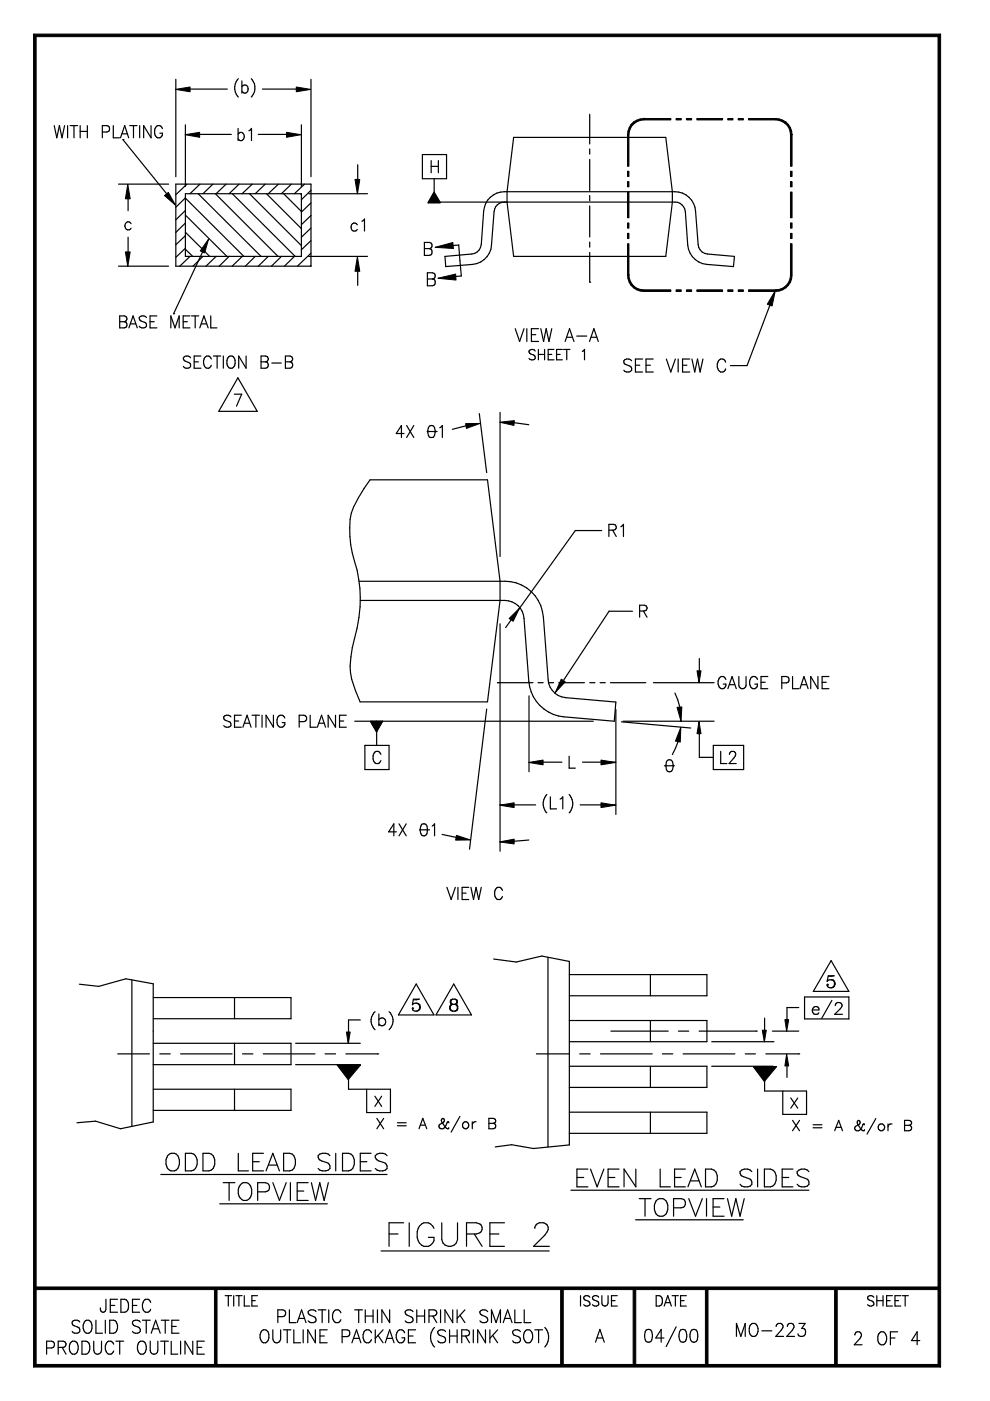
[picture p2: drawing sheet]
<svg xmlns="http://www.w3.org/2000/svg" width="210mm" height="297mm" viewBox="0 0 210 297" stroke-linecap="round" stroke-linejoin="round" font-family="sans-serif">
<g fill="none" stroke="#000" stroke-width=".25">
<path d="M37.3 16.8v20.7M40.4 18.9h7.8M50.5 16.7a2.84 2.84 0 0 0 0 3.9M51.3 17.2v2.5M51.3 18.4a.73 .73 0 0 1 .9-.3 .73 .73 0 0 1 .4 .9 .69 .69 0 0 1-.5 .7 .69 .69 0 0 1-.8-.3M53.3 16.7a2.84 2.84 0 0 1 0 3.9M55.6 18.9h7.3M65.9 16.8v20.7M11.5 26.6l.5 2.6 .6-2.6 .5 2.6 .6-2.6M14.3 26.6v2.6M14.9 26.6h1.5M15.7 26.6v2.6"/>
<path d="M17 26.6v2.6M17 27.9h1.5M18.5 26.6v2.6M21.7 28l1.3-.1a.71 .71 0 0 0 .2-.8 .71 .71 0 0 0-.5-.5h-1v2.6M24 26.6v2.6h1.3M25.1 39h10.7M25.5 29.2l.9-2.6 .9 2.6M25.9 28.4h1M26.1 29.6h.1M26.1 29.6l9.2 11.5M27.5 26.6h1.6M28.3 26.6v2.6"/>
<path d="M29.6 26.6v2.6M32 26.6v2.6l-1.5-2.6v2.6M34.4 27.3a.8 .8 0 0 0-1.2-.5 1.63 1.63 0 0 0 .2 2.4 .83 .83 0 0 0 1-1h-.5M37.3 39h28.6v17.4h-28.6zM39.3 26.5v13M39.6 39l-2.3 2.3M42.4 28.5h6.6M42.4 39l-2.1 2.1M45.1 39l-2.1 2.1M47.9 39l-2.1 2.1M50.5 28.5a.64 .64 0 0 1 .6-.4 .64 .64 0 0 1 .6 .4 .77 .77 0 0 1-.1 1.1 .77 .77 0 0 1-1.1-.2M50.5 27.2v2.6"/>
<path d="M50.7 39l-2.1 2.1M52.8 27.7l.5-.5v2.6M53.5 39l-2.2 2.1M54.8 28.5h6M56.2 39l-2.1 2.1M59 39l-2.1 2.1M61.8 39l-2.1 2.1M63.9 26.5v13M64.6 39l-2.2 2.1M75.8 34.9v3.1M89.6 32.8h5.1v5.1h-5.1zM91.4 34v2.6"/>
<path d="M91.4 35.3h1.5M92.1 37.9v5.1M92.9 34v2.6M108.9 29.1h32.3l1.4 11.5v2.2l-1.4 11.6h-32.3l-1.4-11.6v-2.2zM125 24.2v6.3M125 31.6v1.1M125 33.8v6.6M136.5 25.1v.3M167.7 28.5h.3M25.1 56.4h10.7M27.2 42.1v2.6M27.2 50.3v3"/>
<path d="M27.8 47.4a.77 .77 0 0 0-1.1-.1 .77 .77 0 0 0-.1 1.1 .67 .67 0 0 0 1.2 0M37.3 43.9l2-1.9 12.4 12.4M39.3 41.1h24.6v13.3h-24.6zM39.3 44.6l-2 2M39.3 47.3l-2 2M39.3 50l-2 1.9M39.3 52.6l-2 2M39.3 45.6l8.8 8.8M39.3 49.2l5.2 5.2M39.3 52.8l1.6 1.6M40.3 54.4l-2.2 2M42 41.1l13.4 13.3"/>
<path d="M43 53.3l-6.2 13.2M43 54.4l-2.1 2M45.7 41.1l13.2 13.3M45.8 54.4l-2.1 2M48.6 54.4l-2.1 2M49.3 41.1l13.3 13.3M51.4 54.4l-2.2 2M52.9 41.1l11 11M54.1 54.4l-2.1 2M56.5 41.1l7.4 7.4M56.9 54.4l-2.1 2M59.7 54.4l-2.1 2"/>
<path d="M60.1 41.1l3.8 3.7M62.4 54.4l-2.1 2M63.7 41.1l.2 .1M65.4 54.4h12.5M65.4 41.1h12.5M65.9 40.4l-2 1.9M65.9 43l-2 2M65.9 45.7l-2 1.9M65.9 48.4l-2 1.9M65.9 51l-2 2M65.9 53.7l-2.8 2.7M65.9 56.3l-.1 .1"/>
<path d="M75.8 47.7a.72 .72 0 0 0-1-.4 .72 .72 0 0 0-.4 1 .7 .7 0 0 0 .5 .7 .7 .7 0 0 0 .9-.4M75.8 57.5v3M76.7 46.9l.6-.5v2.6M90 51.4l1.4 .1a.68 .68 0 0 1 .2 .7 .68 .68 0 0 1-.6 .5l.4 .1a.77 .77 0 0 1-.4 1.4h-1zM90 52.7h1M90.6 57.8l1.5 .2a.68 .68 0 0 1 .1 .7 .68 .68 0 0 1-.5 .4l.4 .2a.77 .77 0 0 1-.4 1.3h-1.1zM90.6 59.1h1.1M90.8 43l1.3-2.3 1.3 2.3M93.1 42.8h50a2.25 2.25 0 0 1 2.2 2.1l.5 7.1a4.5 4.5 0 0 0 4 4.1l5.7 .4 .2-2.1-5.7-.5a2.13 2.13 0 0 1-2-2.1l-.5-7.1a4.4 4.4 0 0 0-4.4-4.1h-36.1a4.4 4.4 0 0 0-4.4 4.1l-.6 7.1a2.2 2.2 0 0 1-2 2.1l-5.7 .5 .2 2.1 5.7-.4a4.4 4.4 0 0 0 4-4.1l.6-7.1a2.17 2.17 0 0 1 2.2-2.1M94 52.2l3.3-.2 .5 6.5-3.2 .3M125 59.8h.1M125 41.5v1.1"/>
<path d="M125 43.7v6.6M125 51.3v1.1M125 53.5v6.3M133.1 58.3h.3M25.4 67h1a.62 .62 0 0 1 .5 .6 .62 .62 0 0 1-.5 .6l.3 .1a.67 .67 0 0 1 .2 .7 .67 .67 0 0 1-.5 .5h-1zM25.4 68.2h1M27.3 69.5l.9-2.5 .9 2.5M27.7 68.7h1.1M31.1 67.3a.84 .84 0 0 0-.9-.4 .84 .84 0 0 0-.7 .7l.2 .4 1.1 .4a.63 .63 0 0 1 .2 .7 .63 .63 0 0 1-.5 .4h-.4l-.6-.3M31.8 68.2h.9M33.3 67h-1.5v2.5h1.5M36.2 69.5v-2.5l.9 2.5 .9-2.5v2.5"/>
<path d="M36.8 66.5h.1M38.8 68.2h.9M40.3 67h-1.5v2.5h1.5M40.4 75.9a.82 .82 0 0 0-.8-.4 .82 .82 0 0 0-.7 .6l.2 .4 .9 .3a.63 .63 0 0 1 .4 .7 .63 .63 0 0 1-.5 .6l-.8-.2-.2-.2M40.6 67h1.5M41.2 76.7h.9M41.4 67v2.5M42.4 69.5l.8-2.5 .9 2.5M42.6 75.5h-1.4v2.6h1.4M42.7 68.7h1.1M44.7 67v2.5h1.3M44.8 76.1a.77 .77 0 0 0-.8-.6 .77 .77 0 0 0-.7 .6 1.54 1.54 0 0 0 .5 2 .82 .82 0 0 0 1-.7"/>
<path d="M45.2 75.5h1.6M46 75.5v2.6M47.3 75.5v2.6M48.5 75.6l.2-.1a1.24 1.24 0 0 1 1.1 1.9 .8 .8 0 0 1-1.3 .5 1.72 1.72 0 0 1 0-2.3zM52.2 75.5v2.6l-1.6-2.6v2.6M55.4 75.5h.9a.62 .62 0 0 1 .6 .6 .62 .62 0 0 1-.6 .6 .69 .69 0 0 1 .6 .7 .69 .69 0 0 1-.6 .7h-.9zM55.4 76.7h.9M57.6 77h2M60.5 75.5h1a.62 .62 0 0 1 .5 .6 .62 .62 0 0 1-.5 .6 .69 .69 0 0 1 .6 .7 .69 .69 0 0 1-.6 .7h-1zM60.5 76.7h1M109.2 69.7l1 2.7 .9-2.7M111.7 69.7v2.7"/>
<path d="M112.7 71h.9M113.5 74.4a.71 .71 0 0 0-.8-.3 .71 .71 0 0 0-.5 .5l.3 .5 .8 .3a.58 .58 0 0 1 0 .8 .95 .95 0 0 1-1.1-.2M114.2 74.1v2.2M114.2 75.1h1.3M114.2 69.7h-1.5v2.7h1.5M114.7 69.7l.6 2.7 .5-2.7 .6 2.7 .6-2.7M115.5 74.1v2.2M116.2 75.1h.8M117.5 74.1h-1.3v2.2h1.3M118 75.1h.8M119.2 74.1h-1.2v2.2h1.2M119.5 74.1h1.3"/>
<path d="M119.8 72.4l1-2.7 .9 2.7M120.2 74.1v2.2M120.2 71.5h1.1M122.3 71.3h2.1M123.5 74.5l.4-.4v2.2M125 72.4l.9-2.7 1 2.7M125.3 71.5h1.2M133.9 76.5a.9 .9 0 0 0-.9-.4 .9 .9 0 0 0-.7 .7l.1 .3 .3 .2a1.26 1.26 0 0 1 1.2 .8v.4a1.04 1.04 0 0 1-1.6 0M134.7 77.4h1M136.2 76.1h-1.5v2.8h1.5M137 77.4h.9M138.5 76.1h-1.5v2.8h1.5"/>
<path d="M141.3 76.1l.9 2.8 1-2.8M143.8 76.1v2.8M144.7 77.4h.9M146.2 76.1h-1.5v2.8h1.5M146.7 76.1l.6 2.8 .6-2.8 .5 2.8 .6-2.8M153.9 76.8a.83 .83 0 0 0-.9-.7 .83 .83 0 0 0-.8 .7 1.64 1.64 0 0 0 .6 2.1 .84 .84 0 0 0 1.1-.7M163.3 64.7l-4.9 12.8h-3.5M164.5 61.4v.3M49.7 83.6h1.5l-1.1 2.5M50.4 80.1l4.1 7.1h-8.1zM85.7 91.9h-1.7l1.1-1.7v2.6M86.2 90.2l1.5 2.6"/>
<path d="M87.7 90.2l-1.5 2.6M90.6 91.5h2.1M91 90.3a.72 .72 0 0 1 1.1 .4 2.29 2.29 0 0 1-.2 2 .77 .77 0 0 1-1.1-.4 2.19 2.19 0 0 1 .2-2zM93.2 90.7l.6-.5v2.6M98.9 90.3l-3 .7M101.6 87.7l1.6 12.5M106 87.4v30.6M109.1 89.6l3 .5M78.5 101.7h24.9l2.6 21.5v4.1l-2.6 21.5h-27.1l-.9-2.4a13.6 13.6 0 0 1-.7-9.1 33.4 33.4 0 0 0 1.4-14.5l-.4-1.9a23.1 23.1 0 0 1-1.2-12.1 28 28 0 0 1 4-7.1zM127.6 112.5h-5.6l-14.8 20.6M129.1 112.4h1a.62 .62 0 0 0 .6-.6 .62 .62 0 0 0-.6-.6h-1v2.6M129.9 112.4l.8 1.4"/>
<path d="M131.6 111.7l.6-.5v2.6M76.1 123.2h30.9a8.2 8.2 0 0 1 8.2 7.6l1 13.4a4.1 4.1 0 0 0 3.8 3.7l10.6 1-.4 4-10.6-.9a8.2 8.2 0 0 1-7.5-7.6l-1-13.3a4.1 4.1 0 0 0-4.1-3.8h-30.6M106 132.3v48.2M134.1 129.6h-5l-9.6 14.6M135.6 129.5h1a.62 .62 0 0 0 .6-.6 .62 .62 0 0 0-.6-.6h-1v2.6M136.4 129.5l.8 1.4M148.3 139.6v2.6M49 152a.84 .84 0 0 0-.9-.4 .84 .84 0 0 0-.7 .6l.2 .4 1.1 .5a.63 .63 0 0 1 .2 .6 .63 .63 0 0 1-.5 .5h-.4l-.6-.4M49.7 152.9h.9M51.2 151.6h-1.5v2.6h1.5M51.5 154.2l.9-2.6 .8 2.6M51.8 153.3h1.1"/>
<path d="M53.4 151.6h1.6M54.3 151.6v2.6M55.6 151.6v2.6M58 151.6v2.6l-1.6-2.6v2.6M60.4 152.2a.85 .85 0 0 0-1-.6 .85 .85 0 0 0-.7 1 1.11 1.11 0 0 0 1.1 1.6 .87 .87 0 0 0 .6-1h-.6M63.4 153h1.1a.69 .69 0 0 0 .5-.7 .69 .69 0 0 0-.5-.7h-1.1v2.6M65.8 151.6v2.6h1.3M67.3 154.2l.9-2.6 .8 2.6M67.6 153.3h1.1M71.1 151.6v2.6l-1.5-2.6v2.6M72 152.9h.9M73.4 151.6h-1.4v2.6h1.4"/>
<path d="M75.2 152.9h50.6M77.4 158h5.1v5.2h-5.1zM78.6 152.9l1.3 2.2 1.2-2.2M79.9 152.9v5.1M80.8 159.9a.8 .8 0 0 0-1.3-.5 1.63 1.63 0 0 0 .2 2.5 .84 .84 0 0 0 1.1-.6M103.2 150.3l-3.7 29.8M105.5 144.7h.1M105.5 144.7h7.5M112.2 147.5v16.1M114.1 144.7h1.1M116.3 144.7h1.1M118.5 144.7h5.4"/>
<path d="M125 144.7h1.1M127.2 144.7h1.1M129.4 144.7h7.5M130.6 150.4v22.3M131.8 153l14.7 1.4M132.1 152.9h19.3M138.5 144.7h12.9M143.1 146.9l1 3M143.8 157.2l-1.2 2.8M148.3 155.5v5.1h2.9M151.2 158h6.5v5.2h-6.5zM152.8 159.3v2.6h1.3"/>
<path d="M153.9 144.1a.77 .77 0 0 0-.8-.7 .77 .77 0 0 0-.7 .7 1.54 1.54 0 0 0 .5 1.9 .82 .82 0 0 0 1-1h-.5M154.3 146l.9-2.6 .9 2.6M154.7 159.9l.2-.5 .7-.1a.64 .64 0 0 1 .3 1l-1.3 1.6h1.5M154.7 145.2h1.1M156.7 143.4v1.9a.76 .76 0 0 0 .7 .7 .76 .76 0 0 0 .8-.7v-1.9M160.6 144.1a.77 .77 0 0 0-.8-.7 .77 .77 0 0 0-.7 .7 1.54 1.54 0 0 0 .5 1.9 .82 .82 0 0 0 1-1h-.6M161.4 144.7h.8M162.8 143.4h-1.4v2.6h1.4M165.8 144.8l1.3-.1a.71 .71 0 0 0 .2-.8 .71 .71 0 0 0-.6-.5h-.9v2.6M168 143.4v2.6h1.4M169.6 146l.9-2.6 .8 2.6M169.9 145.2h1.1"/>
<path d="M173.4 143.4v2.6l-1.5-2.6v2.6M174.3 144.7h.9M175.7 143.4h-1.4v2.6h1.4M84.1 176.4h-1.7l1.1-1.7v2.5M84.6 174.7l1.5 2.5M86.1 174.7l-1.5 2.5M89 175.9h2.1M89.4 174.8a.77 .77 0 0 1 1.1 .3 2.4 2.4 0 0 1-.2 2 .67 .67 0 0 1-1.1-.4 2.29 2.29 0 0 1 .2-1.9zM91.6 175.1l.5-.4v2.5M93.7 176.9l3.1 .7M106 170.7h7.6M112.1 178.1l-6.1 .3"/>
<path d="M113.1 161.6h6M115.9 168.5a2.84 2.84 0 0 0 0 3.8M116.7 169v2.5h1.3M118.8 169.4l.5-.4v2.5M120.7 160.3v2.6h1.3M120.7 168.5a2.84 2.84 0 0 1 0 3.8M123 170.7h7.6M123.5 161.6h7.1M140.9 162.4h2.1M141.5 161.2a.72 .72 0 0 1 1.1 .4 2.19 2.19 0 0 1-.2 1.9 .72 .72 0 0 1-1.1-.3 2.63 2.63 0 0 1 .2-2zM94.8 188.1l.9 2.6 .8-2.6M97.1 188.1v2.6"/>
<path d="M98 189.4h.8M99.4 188.1h-1.4v2.6h1.4M99.8 188.1l.6 2.6 .5-2.6 .6 2.6 .5-2.6M106.5 188.8a.8 .8 0 0 0-1.2-.5 1.63 1.63 0 0 0 .2 2.4 .84 .84 0 0 0 1-.6M16.8 208.7l4.1 .4 5.8-1.6 5.8 1.1v29.3l-7 1.4-5.2-1.6-4 .3M28 207.8v31M32.5 211.5h29.2v4.5h-29.2M49.7 211.5v4.5M76.4 216.2h-2.5v5M79.5 214.5a2.54 2.54 0 0 0 0 3.8M80.3 215v2.5M80.3 216.2a.81 .81 0 0 1 1.2-.1 .81 .81 0 0 1 0 1.1 .81 .81 0 0 1-1.2-.1"/>
<path d="M82.5 214.5a2.54 2.54 0 0 1 0 3.8M87.5 213.9l.2-.1-.2-.1-.1 .2 .3 .4 .7 .1M87.7 212l1.2-.2h-1.2l-.3 1.2 .3-.2 .7-.1M88.2 208.6l3.8 6.6h-7.5zM88.4 212.7a.86 .86 0 0 1 .7 .8 .86 .86 0 0 1-.7 .9M88.4 212.7a.88 .88 0 0 1 .6 .8 .88 .88 0 0 1-.6 .9M96 211.8l-.4 .2-.1 .2 .1 .6 .4 .1M96 212.9l-.3 .1a.8 .8 0 0 0 0 1.3l.3 .1M96 212.9h.5M96 211.8h.5M96 211.8a.58 .58 0 0 0-.4 .6 .58 .58 0 0 0 .4 .5M96 212.9l-.4 .1a.8 .8 0 0 0 0 1.3l.4 .1"/>
<path d="M96 214.4h.5M96.2 208.6l3.8 6.6h-7.6zM96.5 211.8l.3 .2 .2 .2-.2 .6-.3 .1M96.5 212.9l.2 .1a.8 .8 0 0 1 0 1.3l-.2 .1M96.5 211.8a.58 .58 0 0 1 .4 .6 .58 .58 0 0 1-.4 .5M96.5 212.9l.3 .1a.9 .9 0 0 1 0 1.3l-.3 .1M104.7 203.3l4.8 .7 5.4-1.3 5.8 1.1v38.9l-7.6 .8-4.6-.8-3.5 .5M116.2 203v40.2M120.7 206.6h29.2v4.5h-29.2M120.7 216.4h29.2v4.5h-29.2M129.5 218.6h12.2M137.9 206.6v4.5"/>
<path d="M137.9 216.4v4.5M143.8 218.6h2.2M148.2 218.6h12.1M160.3 218.6h.1M162.1 215.9v2.5M163.8 218.6h5.6M169.4 213.6h-2.5v2.5M170.6 211.4h9.4v4.6h-9.4zM172.2 214.1a.77 .77 0 0 0 .5 .9 .77 .77 0 0 0 .9-.3M172.6 213.5a.64 .64 0 0 1 .7 0 .64 .64 0 0 1 .3 .6h-1.4zM175.5 208.9l.1-.1-.1-.1-.1 .2a.76 .76 0 0 0 .9 .5M175.6 207l1.2-.1h-1.2l-.2 1.2 .2-.3 .7-.1"/>
<path d="M176.2 203.7l3.8 6.5h-7.6zM176.3 207.7a.86 .86 0 0 1 .8 .9 .86 .86 0 0 1-.8 .8M176.3 207.7a.9 .9 0 0 1 .6 .9 .9 .9 0 0 1-.6 .8M176.4 212.1l-2.2 3.8M177.1 213.2l.2-.5a.8 .8 0 0 1 1.1 .1l.1 .3-.1 .4-1.4 1.6h1.6M25 223.4h6.7M32.5 221.2h29.2v4.5h-29.2M32.5 230.9h29.2v4.5h-29.2M33.9 223.4h2.2M38.3 223.4h10.9M49.7 221.2v4.5M49.7 230.9v4.5"/>
<path d="M51.4 223.4h2.2M55.8 223.4h11M62.7 225.7h13.7M62.7 221.2h13.7M68.9 223.4h2.2M73.3 223.4h6.8M73.9 225.7v5.2h8.9v5h-5.1v-5M79.5 232.4l1.4 2.2M79.9 237.1l1.4 2.2M80.1 223.4h.1M80.9 232.4l-1.4 2.2M81.3 237.1l-1.4 2.2"/>
<path d="M84.3 238h1.8M84.3 238.7h1.8M88.8 239.3l.8-2.2 .9 2.2M89.1 238.6h1M95.1 238l-.2-.2-.4 .9a.76 .76 0 0 1-.6 .6 .76 .76 0 0 1-.8-.4l.1-.4a1.49 1.49 0 0 0 1-.9l-.1-.4-.2-.1-.2 .1a.72 .72 0 0 0 .2 1.1l.7 .9 .5 .1v-.2M97.5 236.7l-1.8 3.3M100.1 237.8v1.5M100.9 237.8a.72 .72 0 0 0-.8 .7M103.7 237.1h.9l.4 .2v.7l-.4 .2 .3 .1a.59 .59 0 0 1 .2 .6 .59 .59 0 0 1-.5 .4h-.9zM103.7 238.2h.9M113.7 223.4h7M120.7 226.1h29.2v4.5h-29.2"/>
<path d="M120.7 235.8h29.2v4.5h-29.2M122.9 223.4h2.2M127.3 223.4h11M137.9 226.1v4.5M137.9 235.8v4.5M140.4 223.4h2.2M144.8 223.4h11M150.9 226.1h13M150.9 220.9h13.2M158 223.4h2.2M162.1 226.1v5.2h8.9v5h-5v-5M162.4 223.4h7"/>
<path d="M166.9 225.9v2.5M167.7 232.8l1.4 2.2M168 237.5l1.5 2.2M169.1 232.8l-1.4 2.2M169.4 223.4h.1M169.5 237.5l-1.5 2.2M172.4 238.5h1.9M172.4 239.1h1.9M177 239.7l.8-2.2 .8 2.2M177.3 239h1M183.3 238.5l-.2-.2-.2 .3a1.02 1.02 0 0 1-.5 .9 1.02 1.02 0 0 1-1.1 0 .46 .46 0 0 1 .1-.7l.9-.5a.5 .5 0 0 0-.2-.8 .65 .65 0 0 0 0 1.2l.7 .9 .4 .1 .1-.2M185.7 237.2l-1.9 3.3"/>
<path d="M188.3 238.3v1.4M189.1 238.3a.66 .66 0 0 0-.8 .6M191.8 238.6h.9M191.8 237.5l1.3 .2a.47 .47 0 0 1 0 .8l-.4 .1a.57 .57 0 0 1 .5 .3 .57 .57 0 0 1-.1 .6l-.4 .2h-.9zM34.1 249h48M35.5 245a1.39 1.39 0 0 1 1.6-.4 1.39 1.39 0 0 1 .9 1.3 1.69 1.69 0 0 1-1.7 2.3 2.18 2.18 0 0 1-.8-3.2zM39.3 244.5h1.2a2.01 2.01 0 0 1 .9 3.2l-.3 .4-.6 .1h-1.2zM43 244.5h1.3a2.06 2.06 0 0 1 .9 3.2l-.9 .5h-1.3zM46.6 255.2h22.8M47.3 250.7h2.5M48.6 250.7v3.8M50.5 244.5v3.7h2.2"/>
<path d="M51.2 250.9a1.4 1.4 0 0 1 2.2 1.3 1.72 1.72 0 0 1-1.8 2.3 2.21 2.21 0 0 1-.4-3.6zM53.6 246.3h1.4M54.6 252.7h1.6a.97 .97 0 0 0 1-1 .97 .97 0 0 0-1-1h-1.6v3.8M55.9 244.5h-2.3v3.7h2.3M56.4 248.2l1.4-3.7 1.4 3.7M57 247h1.7M57.8 250.7l1.4 3.8 1.5-3.8M60.1 244.5h1.3a1.98 1.98 0 0 1 1.1 2.9l-.5 .7-.6 .1h-1.3zM61.6 250.7v3.8M63 252.5h1.4M65.3 250.7h-2.3v3.8h2.3M66 250.7l.9 3.8 .9-3.8 .9 3.8 .9-3.8"/>
<path d="M70 245a1.7 1.7 0 0 0-2.5 0 .98 .98 0 0 0 .7 1.1l1 .4a.93 .93 0 0 1 .7 .7 .93 .93 0 0 1-.3 .9 1.8 1.8 0 0 1-2.1-.4M71.2 244.5v3.7M72.6 244.5h1.3a2.06 2.06 0 0 1 .9 3.2l-.9 .5h-1.3zM76.4 246.3h1.4M78.7 244.5h-2.3v3.7h2.3M82.1 245a1.7 1.7 0 0 0-2.5 0 1.1 1.1 0 0 0 .7 1.1l1 .4a.93 .93 0 0 1 .7 .7 .93 .93 0 0 1-.3 .9 1.8 1.8 0 0 1-2.1-.4M85.6 259.3h-3.1v5M86.8 259.3v5M93.7 259.3v3.5a1.69 1.69 0 0 0 1.6 1.5 1.69 1.69 0 0 0 1.7-1.5v-3.5M107 259.3h-3.1v5h3.1M121.1 252.4h50.4M122.3 249.6h1.5"/>
<path d="M124.7 247.9h-2.4v3.7h2.4M125.2 247.9l1.4 3.7 1.4-3.7M128.9 249.6h1.5M131.3 247.9h-2.4v3.7h2.4M134.8 258.6h22.8M134.8 247.9v3.7l-2.5-3.7v3.7M135.5 254.1h2.5M136.8 254.1v3.8M139.1 254.6a1.39 1.39 0 0 1 1.6-.4 1.39 1.39 0 0 1 .9 1.3 2.06 2.06 0 0 1-1.1 2.4 1.43 1.43 0 0 1-1.8-1.5v-.9zM140 247.9v3.7h2.1M142.8 256.1h1.6l.6-.2a1 1 0 0 0 .3-1.1 1 1 0 0 0-.9-.7h-1.6v3.8M143 249.6h1.4"/>
<path d="M145.3 247.9h-2.3v3.7h2.3M145.9 251.6l1.4-3.7 1.4 3.7M146 254.1l1.5 3.8 1.4-3.8M146.4 250.4h1.8M149.6 247.9h1.3a2.03 2.03 0 0 1 1.2 1.9 2.03 2.03 0 0 1-1.2 1.8h-1.3zM149.8 254.1v3.8M151.2 255.9h1.4M153.5 254.1h-2.3v3.8h2.3M154.2 254.1l.9 3.8 .9-3.8 .9 3.8 .9-3.8M159.4 248.4a1.62 1.62 0 0 0-2.5 0 .9 .9 0 0 0 .7 1.1l1.1 .4a.9 .9 0 0 1 .7 .6 .9 .9 0 0 1-.3 1 1.73 1.73 0 0 1-2.2-.4M160.6 247.9v3.7M162.1 247.9h1.2a2.03 2.03 0 0 1 1.3 1.9 2.03 2.03 0 0 1-1.3 1.8h-1.2z"/>
<path d="M165.8 249.6h1.4M168.1 247.9h-2.3v3.7h2.3M171.5 248.4a1.62 1.62 0 0 0-2.5 0 .9 .9 0 0 0 .7 1.1l1.1 .4a.9 .9 0 0 1 .7 .6 .9 .9 0 0 1-.3 1 1.73 1.73 0 0 1-2.2-.4M20.3 279.9v2.8h1.4M22.3 279.9v2.8M22.5 275.5v2.1l-.2 .4a.54 .54 0 0 1-.9 0l-.1-.7M23.3 279.9h.8a1.55 1.55 0 0 1 0 2.8h-.8zM23.4 276.8h.9M24.9 275.5h-1.5v2.7h1.5M25.6 275.5h.8a1.55 1.55 0 0 1 0 2.7h-.8zM28.1 276.8h.9M29.6 275.5h-1.5v2.7h1.5"/>
<path d="M30.2 279.9h1.7M31 279.9v2.8M31.9 276.1l-.3-.5-.7-.1a1.69 1.69 0 0 0 0 2.7 .85 .85 0 0 0 1-.6M34.2 279.9h1.6M35 279.9v2.8M38 279.9h-1.6v2.8h1.6M47.7 274.7h1.4M48.4 274.7v2.2M49.6 274.7v2.2M50 274.7h1.3M50.7 274.7v2.2M51.8 274.7v2.2h1.1"/>
<path d="M53.4 275.8h.7M54.6 274.7h-1.2v2.2h1.2M58.9 279.2h1.1a.73 .73 0 0 0 .6-.8 .73 .73 0 0 0-.6-.7h-1.1v2.7M61.4 277.7v2.7h1.4M63.4 279.5h1.1M67 278.1a.91 .91 0 0 0-.9-.4 .91 .91 0 0 0-.8 .6 1.65 1.65 0 0 0 1.5 1 .69 .69 0 0 1 0 1 1.11 1.11 0 0 1-1.5-.3M67.5 277.7h1.6M68.3 277.7v2.7M69.7 277.7v2.7M72.3 278.3a.91 .91 0 0 0-1.1-.6 .91 .91 0 0 0-.7 1 1.24 1.24 0 0 0 1.2 1.7l.6-.6M75.2 277.7h1.7M76.1 277.7v2.7"/>
<path d="M77.4 277.7v2.7M77.4 279h1.7M79.1 277.7v2.7M80 277.7v2.7M80.8 265.2h35.6M82.5 261.6h1.9M82.6 277.7v2.7l-1.6-2.7v2.7M87.6 278.1a.91 .91 0 0 0-.9-.4 .91 .91 0 0 0-.8 .6l.5 .6a1.36 1.36 0 0 1 1.2 .8v.3a1.04 1.04 0 0 1-1.7 0M88.4 279h1.6M88.4 277.7v2.7M90 277.7v2.7M91 279h1a.66 .66 0 0 0 .6-.6 .66 .66 0 0 0-.6-.7h-1v2.7"/>
<path d="M91.8 279l.8 1.4M92 260.4a1.74 1.74 0 0 0-1.7-1.2 1.74 1.74 0 0 0-1.6 1.2 2.82 2.82 0 0 0 1.2 3.9 1.73 1.73 0 0 0 2.1-2h-1.2M93.4 277.7v2.7M96 277.7v2.7l-1.7-2.7v2.7M96.9 277.7v2.7M97.5 278.9l1.1 1.5M98.6 277.7l-1.7 1.8M98.9 261.6h2.1l.7-.2a1.12 1.12 0 0 0 0-1.9l-.7-.2h-2.1v5M100.6 261.6l1.6 2.7M103.4 278.1a.91 .91 0 0 0-.9-.4 .91 .91 0 0 0-.8 .6 1.65 1.65 0 0 0 1.4 1l.3 .4v.3a1.04 1.04 0 0 1-1.7 0M103.9 261.6h1.9M107 279.5h1.2"/>
<path d="M109.2 277.7v2.7h1.4M111.1 277.7v2.7h1.4M113.4 260.4a1.28 1.28 0 0 1 .9-1.1h1a1.21 1.21 0 0 1 .7 1.9l-.5 .7-2.4 2.4h3.4M123.1 274.7v2.2M125.1 275a.71 .71 0 0 0-.7-.3 .71 .71 0 0 0-.6 .5l.1 .4 1 .5 .2 .5a.84 .84 0 0 1-1.3 0M126.9 275a.71 .71 0 0 0-.7-.3 .71 .71 0 0 0-.6 .5l.2 .4 .8 .3a.6 .6 0 0 1 .3 .7 .84 .84 0 0 1-1.3 0M127.6 274.7v1.6a.66 .66 0 0 0 .7 .6 .66 .66 0 0 0 .6-.6v-1.6M129.6 275.8h.8M130.9 274.7h-1.3v2.2h1.3M139.1 274.7a1.12 1.12 0 0 1 1.4 1.1 1.12 1.12 0 0 1-1.4 1.1zM140.8 276.9l.8-2.2 .7 2.2M141.1 276.2h.9"/>
<path d="M142.5 274.7h1.3M143.2 274.7v2.2M144.3 275.8h.8M145.5 274.7h-1.2v2.2h1.2M185.3 275a.71 .71 0 0 0-.7-.3 .71 .71 0 0 0-.6 .5l.1 .4 1 .5 .2 .5a.84 .84 0 0 1-1.3 0M185.9 275.8h1.3M185.9 274.7v2.2M187.2 274.7v2.2M188 275.8h.7M189.2 274.7h-1.2v2.2h1.2M189.8 275.8h.7M191 274.7h-1.2v2.2h1.2"/>
<path d="M191.3 274.7h1.3M191.9 274.7v2.2M9.9 285.8h1a.73 .73 0 0 0 .7-.7 .73 .73 0 0 0-.7-.7h-1v2.7M12.3 285.7h1.1a.66 .66 0 0 0 .6-.7 .66 .66 0 0 0-.6-.6h-1.1v2.7M13.2 285.7l.8 1.4M14.9 284.7a.91 .91 0 0 1 1.1-.3 .91 .91 0 0 1 .6 1 1.23 1.23 0 0 1-1.2 1.7 1.69 1.69 0 0 1-.5-2.4zM16.9 280.3a.99 .99 0 0 0-1.6 0 .63 .63 0 0 0 .5 .8l.9 .4a.69 .69 0 0 1 .2 .7 .69 .69 0 0 1-.5 .5h-.5l-.6-.4M17.4 284.4a1.44 1.44 0 0 1 1.5 .6 1.44 1.44 0 0 1-.1 1.7l-.6 .4h-.8zM18.1 280a.94 .94 0 0 1 1 .1 .94 .94 0 0 1 .4 .9 1.2 1.2 0 0 1-1.1 1.7 1.7 1.7 0 0 1-.3-2.7zM19.9 284.4v1.9a.83 .83 0 0 0 .8 .8 .83 .83 0 0 0 .8-.8v-1.9M24.1 285a.92 .92 0 0 0-1.1-.6 .92 .92 0 0 0-.7 1 1.27 1.27 0 0 0 1.2 1.7l.6-.7M24.6 284.4h1.6"/>
<path d="M25.4 284.4v2.7M29.4 284.7l.4-.3a1.2 1.2 0 0 1 1.2 1.7l-.5 .9-.7 .1a1.81 1.81 0 0 1-.4-2.4zM29.7 280.3a.9 .9 0 0 0-.9-.4 .9 .9 0 0 0-.7 .7l.2 .4 1 .4a.69 .69 0 0 1 .2 1.1 1.07 1.07 0 0 1-1.4-.2M31.9 284.4v1.9a.8 .8 0 0 0 .8 .8 .8 .8 0 0 0 .8-.8v-1.9M32.1 282.7l.9-2.8 1 2.8M32.4 281.7h1.2M34.1 284.4h1.6M34.9 284.4v2.7M36.3 284.4v2.7h1.4M36.4 281.2h1M38.3 284.4v2.7M40.9 284.4v2.7l-1.7-2.7v2.7"/>
<path d="M41.8 285.7h1M43.3 284.4h-1.5v2.7h1.5M55.6 282.1a.94 .94 0 0 1 1 0 .94 .94 0 0 1 .4 .9 1.23 1.23 0 0 1-1.1 1.7 1.7 1.7 0 0 1-.3-2.6zM57.8 281.9v2a.83 .83 0 0 0 .9 .8 .83 .83 0 0 0 .8-.8v-2M60.1 281.9h1.6M60.9 281.9v2.8M62.3 281.9v2.8h1.4M63 280.4l.9-2.7 1 2.7M64.3 281.9v2.8M66.9 281.9v2.8l-1.6-2.8v2.8M67.8 283.3h1M69.4 281.9h-1.6v2.8h1.6"/>
<path d="M72.5 283.4h1.1a.74 .74 0 0 0 .6-.7 .74 .74 0 0 0-.6-.8h-1.1v2.8M74.6 284.7l1-2.8 .9 2.8M75 283.8h1.2M78.8 282.6a.92 .92 0 0 0-1.1-.6 .92 .92 0 0 0-.7 1 1.23 1.23 0 0 0 1.2 1.7l.6-.7M79.6 281.9v2.8M80.2 283.1l1 1.6M81.2 281.9l-1.6 1.9M81.7 284.7l.9-2.8 .9 2.8M82 283.8h1.2M85.8 282.6a.92 .92 0 0 0-1.1-.6 .92 .92 0 0 0-.7 1 1.27 1.27 0 0 0 1.2 1.7 1.02 1.02 0 0 0 .6-1.1h-.6M86.6 283.3h1M88.1 281.9h-1.5v2.8h1.5"/>
<path d="M92.1 281.4a2.94 2.94 0 0 0 0 4.2M94.5 282.3a.91 .91 0 0 0-.9-.4 .91 .91 0 0 0-.8 .7l.3 .4 .9 .4a.67 .67 0 0 1 .5 .7 .67 .67 0 0 1-.6 .6l-.8-.1-.3-.3M95.3 283.3h1.6M95.3 281.9v2.8M96.9 281.9v2.8M97.9 283.3h1.1a.66 .66 0 0 0 .6-.7 .66 .66 0 0 0-.6-.7h-1.1v2.8M98.7 283.3l.8 1.4M100.4 281.9v2.8M102.9 281.9v2.8l-1.6-2.8v2.8M103.9 281.9v2.8M104.2 280.4v-2.7l1 2.7 .9-2.7v2.7M104.5 283.1l1 1.6"/>
<path d="M105.5 281.9l-1.6 1.9M106.7 280.4l.9-2.7 1 2.7M110.3 282.3a.91 .91 0 0 0-.9-.4 .91 .91 0 0 0-.7 .7 1.82 1.82 0 0 0 1.4 .9 .66 .66 0 0 1 .2 .7 .66 .66 0 0 1-.6 .5l-.8-.1-.2-.3M111.5 282.1a.96 .96 0 0 1 1 0 .96 .96 0 0 1 .4 .9 1.27 1.27 0 0 1-1.2 1.7 1.7 1.7 0 0 1-.2-2.6zM113.4 281.9h1.6M114.2 281.9v2.8M115.5 281.4a3 3 0 0 1 0 4.2M126.3 284.6l.9-2.7 .9 2.7M126.6 283.7h1.2M137 282a.78 .78 0 0 1 1.2 .4 2.44 2.44 0 0 1-.2 2 .78 .78 0 0 1-1.2-.3 2.44 2.44 0 0 1 .2-2.1zM140.8 283.7h-1.8l1.2-1.8v2.7M143.4 281.3l-2.2 4.2"/>
<path d="M144.3 282a.78 .78 0 0 1 1.2 .4 2.44 2.44 0 0 1-.2 2 .78 .78 0 0 1-1.2-.3 2.44 2.44 0 0 1 .2-2.1zM146.7 282a.78 .78 0 0 1 1.1 .4 2.67 2.67 0 0 1-.2 2 .78 .78 0 0 1-1.2-.3 2.27 2.27 0 0 1 .3-2.1zM156.1 283.3v-2.7l1 2.7 .9-2.7v2.7M159.1 281a.91 .91 0 0 1 1.1-.4 .91 .91 0 0 1 .5 1.1 1.24 1.24 0 0 1-1.2 1.6 1.69 1.69 0 0 1-.4-2.3zM161.5 282.2h2.1M164.6 281.2l.2-.5 .7-.1a.69 .69 0 0 1 .4 1.1l-1.4 1.6h1.6M166.9 281.2l.3-.5 .7-.1a.81 .81 0 0 1 .1 1.4l-1.2 1.3h1.7M169.4 280.6h1.3l-.7 1.1a.86 .86 0 0 1 .8 .9 .86 .86 0 0 1-1.1 .7l-.3-.1-.2-.4M181.3 283l.2-.5a.78 .78 0 0 1 1.1 .2 .78 .78 0 0 1-.3 1.1l-1.2 1.3h1.7M186.6 282.5l.2-.1a1.35 1.35 0 0 1 1.1 2.1 .89 .89 0 0 1-1.1 .6 .89 .89 0 0 1-.7-1 1.64 1.64 0 0 1 .5-1.6zM188.8 283.7h1M190.3 282.4h-1.5v2.7"/>
<path d="M195 284.2h-1.7l1.2-1.8v2.7"/>
<circle cx="98.7" cy="238.5" r=".72"/>
<circle cx="186.9" cy="239" r=".71"/>
</g>
<g fill="#000" stroke="#000" stroke-width=".21">
<path d="M7.1 7.2h192.3l-.5 .6h-191.2z" fill-rule="evenodd"/>
<path d="M37.2 19l3.1-.6v1.1z" fill-rule="evenodd"/>
<path d="M62.8 18.4l3.1 .6-3.1 .5z" fill-rule="evenodd"/>
<path d="M199.4 7.2v282.6l-.5-.5v-281.5z" fill-rule="evenodd"/>
<path d="M39.2 28.6l3.1-.5v1z" fill-rule="evenodd"/>
<path d="M60.7 28.1l3.1 .5-3.1 .5z" fill-rule="evenodd"/>
<path d="M75.3 38h1l-.5 3.1z" fill-rule="evenodd"/>
<path d="M133.1 27.8l.3 .1-.1 .7h-.2z" fill-rule="evenodd"/>
<path d="M133.1 28.6h.2v6.6h-.2z" fill-rule="evenodd"/>
<path d="M133.1 36.3h.2v1.1h-.2z" fill-rule="evenodd"/>
<path d="M133.1 38.5h.2v1.1h-.2z" fill-rule="evenodd"/>
<path d="M133.4 27.1l.3 .1-.3 .7-.3-.1z" fill-rule="evenodd"/>
<path d="M133.8 26.4l.2 .2-.3 .6-.3-.1z" fill-rule="evenodd"/>
<path d="M133.8 26.4l.5-.5 .2 .2-.5 .5z" fill-rule="evenodd"/>
<path d="M134.3 25.9l.7-.4 .1 .3-.6 .3z" fill-rule="evenodd"/>
<path d="M135 25.5l.7-.3 .1 .3-.7 .3z" fill-rule="evenodd"/>
<path d="M136.5 25.1h5.7v.3h-5.7z" fill-rule="evenodd"/>
<path d="M135.7 25.2l.8-.1v.3l-.7 .1z" fill-rule="evenodd"/>
<path d="M143.3 25.1h1.1v.3h-1.1z" fill-rule="evenodd"/>
<path d="M145.5 25.1h1.1v.3h-1.1z" fill-rule="evenodd"/>
<path d="M147.7 25.1h5.5v.3h-5.5z" fill-rule="evenodd"/>
<path d="M154.3 25.1h1.1v.3h-1.1z" fill-rule="evenodd"/>
<path d="M156.5 25.1h1.1v.3h-1.1z" fill-rule="evenodd"/>
<path d="M158.7 25.1h5.8v.3h-5.8z" fill-rule="evenodd"/>
<path d="M164.5 25.1l.7 .1-.1 .3-.6-.1z" fill-rule="evenodd"/>
<path d="M165.2 25.2l.7 .3-.1 .3-.7-.3z" fill-rule="evenodd"/>
<path d="M165.9 25.5l.7 .4-.2 .2-.6-.3z" fill-rule="evenodd"/>
<path d="M166.6 25.9l.6 .5-.3 .2-.5-.5z" fill-rule="evenodd"/>
<path d="M167.6 38.5h.3v1.1h-.3z" fill-rule="evenodd"/>
<path d="M167.6 36.3h.3v1.1h-.3z" fill-rule="evenodd"/>
<path d="M167.6 28.6h.3v6.6h-.3z" fill-rule="evenodd"/>
<path d="M166.9 26.6l.3-.2 .4 .7-.3 .1z" fill-rule="evenodd"/>
<path d="M167.3 27.2l.3-.1 .3 .7-.4 .1z" fill-rule="evenodd"/>
<path d="M167.5 27.9l.4-.1v.8h-.3z" fill-rule="evenodd"/>
<path d="M27.1 39.1l.5 3h-1z" fill-rule="evenodd"/>
<path d="M26.6 53.4h1l-.5 3.1z" fill-rule="evenodd"/>
<path d="M34.9 41.5l.8-.7 1.5 2.7z" fill-rule="evenodd"/>
<path d="M44.2 50.7l-.8 2.9-.9-.4z" fill-rule="evenodd"/>
<path d="M75.8 54.4l.5 3.1h-1z" fill-rule="evenodd"/>
<path d="M92 40.8l1.3 2.2h-2.6z" fill-rule="evenodd"/>
<path d="M92.2 52.4l3.8-1 .1 1.3z" fill-rule="evenodd"/>
<path d="M92.8 59l3.8-.9 .1 1.3z" fill-rule="evenodd"/>
<path d="M133.1 58.3h.2l.1 .7-.3 .1z" fill-rule="evenodd"/>
<path d="M133.1 59.1l.3-.1 .3 .7-.3 .1z" fill-rule="evenodd"/>
<path d="M133.1 40.7h.2v5.5h-.2z" fill-rule="evenodd"/>
<path d="M133.1 47.3h.2v1.1h-.2z" fill-rule="evenodd"/>
<path d="M133.1 49.5h.2v1.1h-.2z" fill-rule="evenodd"/>
<path d="M133.1 51.7h.2v6.6h-.2z" fill-rule="evenodd"/>
<path d="M133.4 59.8l.3-.1 .3 .6-.2 .2z" fill-rule="evenodd"/>
<path d="M167.5 59l.4 .1-.3 .7-.3-.1z" fill-rule="evenodd"/>
<path d="M167.6 51.7h.3v6.6h-.3z" fill-rule="evenodd"/>
<path d="M167.6 49.5h.3v1.1h-.3z" fill-rule="evenodd"/>
<path d="M167.6 47.3h.3v1.1h-.3z" fill-rule="evenodd"/>
<path d="M167.6 40.7h.3v5.5h-.3z" fill-rule="evenodd"/>
<path d="M167.6 58.3h.3v.8l-.4-.1z" fill-rule="evenodd"/>
<path d="M133.8 60.5l.2-.2 .5 .5-.2 .2z" fill-rule="evenodd"/>
<path d="M134.5 60.8l.6 .4-.1 .3-.7-.5z" fill-rule="evenodd"/>
<path d="M135.1 61.2l.7 .2-.1 .3-.7-.2z" fill-rule="evenodd"/>
<path d="M135.8 61.4l.7 .1v.3l-.8-.1z" fill-rule="evenodd"/>
<path d="M136.5 61.5h5.7v.3h-5.7z" fill-rule="evenodd"/>
<path d="M143.3 61.5h1.1v.3h-1.1z" fill-rule="evenodd"/>
<path d="M145.5 61.5h1.1v.3h-1.1z" fill-rule="evenodd"/>
<path d="M147.7 61.5h5.5v.3h-5.5z" fill-rule="evenodd"/>
<path d="M154.3 61.5h1.1v.3h-1.1z" fill-rule="evenodd"/>
<path d="M156.5 61.5h1.1v.3h-1.1z" fill-rule="evenodd"/>
<path d="M158.7 61.5h5.8v.3h-5.8z" fill-rule="evenodd"/>
<path d="M164.4 61.6l-.7 3.3-1-.4z" fill-rule="evenodd"/>
<path d="M164.5 61.5l.6-.1 .1 .3-.7 .1z" fill-rule="evenodd"/>
<path d="M165.1 61.4l.7-.2 .1 .3-.7 .2z" fill-rule="evenodd"/>
<path d="M165.8 61.2l.6-.4 .2 .2-.7 .5z" fill-rule="evenodd"/>
<path d="M166.4 60.8l.5-.5 .3 .2-.6 .5z" fill-rule="evenodd"/>
<path d="M167.3 59.7l.3 .1-.4 .7-.3-.2z" fill-rule="evenodd"/>
<path d="M98.7 89.8h3.1l-2.9 1z" fill-rule="evenodd"/>
<path d="M106 89.5l3.1-.3-.1 1z" fill-rule="evenodd"/>
<path d="M107.9 131.1l2.3-2.2-1.4 2.8z" fill-rule="evenodd"/>
<path d="M78.5 153h2.6l-1.3 2.2z" fill-rule="evenodd"/>
<path d="M119 144l.8 .6-2.1 2.2z" fill-rule="evenodd"/>
<path d="M144.4 154.2l-.2 3.1-1-.2z" fill-rule="evenodd"/>
<path d="M143.6 150l1-.1-.2 3.1z" fill-rule="evenodd"/>
<path d="M147.8 142.2h.8l-.4 2.6z" fill-rule="evenodd"/>
<path d="M148.2 153l.4 2.6h-.8z" fill-rule="evenodd"/>
<path d="M96.8 177.1l2.9 1h-3.1z" fill-rule="evenodd"/>
<path d="M106 178.5l3-.6v1z" fill-rule="evenodd"/>
<path d="M106 170.7l3-.5v1z" fill-rule="evenodd"/>
<path d="M112.1 161.7l3-.6v1.1z" fill-rule="evenodd"/>
<path d="M127.4 161.1l3.1 .6-3.1 .5z" fill-rule="evenodd"/>
<path d="M127.4 170.2l3.1 .5-3.1 .5z" fill-rule="evenodd"/>
<path d="M73.4 218.8h.9l-.5 2.5z" fill-rule="evenodd"/>
<path d="M161.6 218.4h.9l-.4 2.5z" fill-rule="evenodd"/>
<path d="M166.4 216.2h.8l-.4 2.5z" fill-rule="evenodd"/>
<path d="M71.5 225.8h5l-2.7 3.1z" fill-rule="evenodd"/>
<path d="M159.7 226.1h5l-2.6 3.2z" fill-rule="evenodd"/>
<path d="M166.8 223.5l.4 2.5h-.8z" fill-rule="evenodd"/>
<path d="M7.4 272.9h191.8v.5h-191.8z" fill-rule="evenodd"/>
<path d="M45.5 273.1h.5v16.5h-.5z" fill-rule="evenodd"/>
<path d="M118.9 273.1h.5v16.5h-.5z" fill-rule="evenodd"/>
<path d="M134.2 273.1h.6v16.5h-.6z" fill-rule="evenodd"/>
<path d="M149.6 273.1h.5v16.5h-.5z" fill-rule="evenodd"/>
<path d="M177 273.1h.5v16.5h-.5z" fill-rule="evenodd"/>
<path d="M7.1 7.2l.6 .6v281.5l-.6 .5z" fill-rule="evenodd"/>
<path d="M7.1 289.8l.6-.5h191.2l.5 .5z" fill-rule="evenodd"/>
</g>
</svg>
